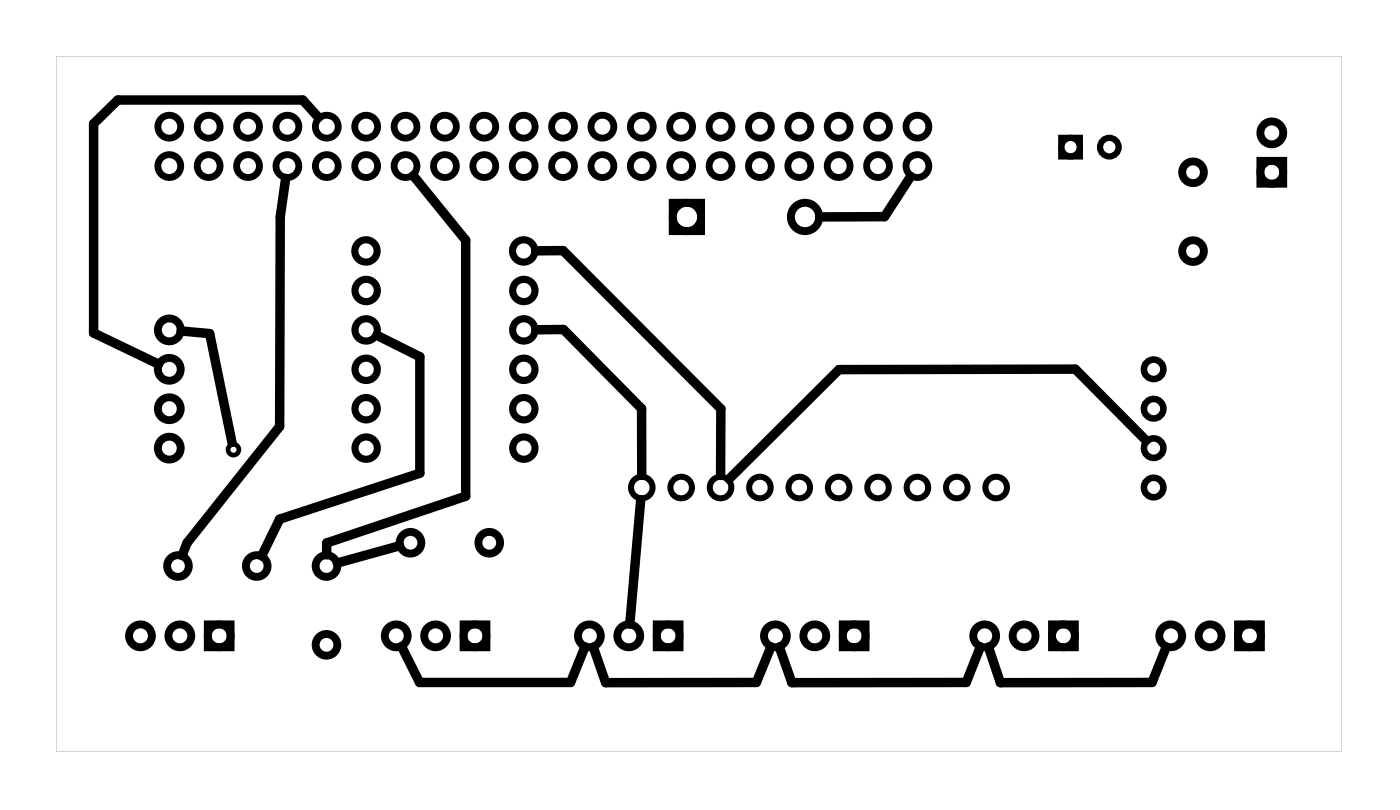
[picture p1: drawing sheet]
<svg xmlns="http://www.w3.org/2000/svg" width="90mm" height="52mm" viewBox="0 0 90 52" stroke-linecap="round" stroke-linejoin="round" font-family="sans-serif">
<path d="M3.6 3.6h82.9v44.8h-82.9zM3.6 3.6v44.8h82.9v-44.8z" fill="#000"/>
<g fill="none" stroke="#000" stroke-width=".51">
<path d="M43.4 13.1h1.8v1.8h-1.8zM81.3 10.4h1.5v1.4h-1.5zM13.4 40.2h1.5v1.5h-1.5zM29.9 40.2h1.5v1.5h-1.5zM42.4 40.2h1.4v1.5h-1.4zM54.4 40.2h1.4v1.5h-1.4zM67.9 40.2h1.4v1.5h-1.4zM79.9 40.2h1.4v1.5h-1.4z"/>
<circle cx="44.3" cy="14" r=".91"/>
<circle cx="51.9" cy="14" r=".91"/>
<circle cx="77" cy="11.1" r=".7"/>
<circle cx="77" cy="16.2" r=".7"/>
<circle cx="82" cy="11.1" r=".74"/>
<circle cx="82" cy="8.6" r=".74"/>
<circle cx="10.9" cy="23.8" r=".74"/>
<circle cx="10.9" cy="21.3" r=".74"/>
<circle cx="10.9" cy="28.9" r=".74"/>
<circle cx="10.9" cy="26.3" r=".74"/>
<circle cx="11.5" cy="36.5" r=".7"/>
<circle cx="16.6" cy="36.5" r=".7"/>
<circle cx="21.1" cy="36.5" r=".7"/>
<circle cx="26.5" cy="35" r=".7"/>
<circle cx="31.6" cy="35" r=".7"/>
<circle cx="9.1" cy="41" r=".74"/>
<circle cx="11.6" cy="41" r=".74"/>
<circle cx="14.1" cy="41" r=".74"/>
<circle cx="21.1" cy="41.6" r=".7"/>
<circle cx="25.6" cy="41" r=".74"/>
<circle cx="28.1" cy="41" r=".74"/>
<circle cx="30.6" cy="41" r=".74"/>
<circle cx="38" cy="41" r=".74"/>
<circle cx="40.6" cy="41" r=".74"/>
<circle cx="43.1" cy="41" r=".74"/>
<circle cx="50" cy="41" r=".74"/>
<circle cx="52.6" cy="41" r=".74"/>
<circle cx="55.1" cy="41" r=".74"/>
<circle cx="63.5" cy="41" r=".74"/>
<circle cx="66.1" cy="41" r=".74"/>
<circle cx="68.6" cy="41" r=".74"/>
<circle cx="75.5" cy="41" r=".74"/>
<circle cx="78.1" cy="41" r=".74"/>
<circle cx="80.6" cy="41" r=".74"/>
</g>
<g fill="none" stroke="#000" stroke-width=".4">
<path d="M68.5 8.9h1.2v1.2h-1.2z"/>
<circle cx="69.1" cy="9.5" r=".6"/>
<circle cx="71.6" cy="9.5" r=".6"/>
</g>
<g fill="none" stroke="#000" stroke-width=".42">
<circle cx="74.4" cy="28.9" r=".63"/>
<circle cx="74.4" cy="31.4" r=".63"/>
<circle cx="74.4" cy="23.8" r=".63"/>
<circle cx="74.4" cy="26.3" r=".63"/>
</g>
<g fill="none" stroke="#000" stroke-width=".46">
<circle cx="23.6" cy="16.2" r=".72"/>
<circle cx="23.6" cy="18.7" r=".72"/>
<circle cx="33.8" cy="16.2" r=".72"/>
<circle cx="33.8" cy="18.7" r=".72"/>
<circle cx="23.6" cy="21.3" r=".72"/>
<circle cx="23.6" cy="26.3" r=".72"/>
<circle cx="23.6" cy="28.9" r=".72"/>
<circle cx="23.6" cy="23.8" r=".72"/>
<circle cx="33.8" cy="21.3" r=".72"/>
<circle cx="33.8" cy="26.3" r=".72"/>
<circle cx="33.8" cy="23.8" r=".72"/>
<circle cx="33.8" cy="28.9" r=".72"/>
</g>
<g fill="none" stroke="#000" stroke-width=".39">
<circle cx="41.4" cy="31.4" r=".69"/>
<circle cx="43.9" cy="31.4" r=".69"/>
<circle cx="46.5" cy="31.4" r=".69"/>
<circle cx="49" cy="31.4" r=".69"/>
<circle cx="51.6" cy="31.4" r=".69"/>
<circle cx="54.1" cy="31.4" r=".69"/>
<circle cx="56.6" cy="31.4" r=".69"/>
<circle cx="59.2" cy="31.4" r=".69"/>
<circle cx="61.7" cy="31.4" r=".69"/>
<circle cx="64.3" cy="31.4" r=".69"/>
</g>
<g fill="none" stroke="#000" stroke-width=".44">
<circle cx="10.9" cy="10.7" r=".74"/>
<circle cx="10.9" cy="8.2" r=".74"/>
<circle cx="13.5" cy="10.7" r=".74"/>
<circle cx="13.5" cy="8.2" r=".74"/>
<circle cx="16" cy="10.7" r=".74"/>
<circle cx="16" cy="8.2" r=".74"/>
<circle cx="18.5" cy="10.7" r=".74"/>
<circle cx="18.5" cy="8.2" r=".74"/>
<circle cx="21.1" cy="10.7" r=".74"/>
<circle cx="21.1" cy="8.2" r=".74"/>
<circle cx="23.6" cy="10.7" r=".74"/>
<circle cx="23.6" cy="8.2" r=".74"/>
<circle cx="26.2" cy="10.7" r=".74"/>
<circle cx="26.2" cy="8.2" r=".74"/>
<circle cx="28.7" cy="10.7" r=".74"/>
<circle cx="28.7" cy="8.2" r=".74"/>
<circle cx="31.2" cy="10.7" r=".74"/>
<circle cx="31.2" cy="8.2" r=".74"/>
<circle cx="33.8" cy="10.7" r=".74"/>
<circle cx="33.8" cy="8.2" r=".74"/>
<circle cx="36.3" cy="10.7" r=".74"/>
<circle cx="36.3" cy="8.2" r=".74"/>
<circle cx="38.9" cy="10.7" r=".74"/>
<circle cx="38.9" cy="8.2" r=".74"/>
<circle cx="41.4" cy="10.7" r=".74"/>
<circle cx="41.4" cy="8.2" r=".74"/>
<circle cx="43.9" cy="10.7" r=".74"/>
<circle cx="43.9" cy="8.2" r=".74"/>
<circle cx="46.5" cy="10.7" r=".74"/>
<circle cx="46.5" cy="8.2" r=".74"/>
<circle cx="49" cy="10.7" r=".74"/>
<circle cx="49" cy="8.2" r=".74"/>
<circle cx="51.6" cy="10.7" r=".74"/>
<circle cx="51.6" cy="8.2" r=".74"/>
<circle cx="54.1" cy="10.7" r=".74"/>
<circle cx="54.1" cy="8.2" r=".74"/>
<circle cx="56.6" cy="10.7" r=".74"/>
<circle cx="56.6" cy="8.2" r=".74"/>
<circle cx="59.2" cy="10.7" r=".74"/>
<circle cx="59.2" cy="8.2" r=".74"/>
</g>
<circle cx="15.1" cy="29" r=".35" fill="none" stroke="#000" stroke-width=".3"/>
<g fill="none" stroke="#000" stroke-width=".61">
<path d="M18.4 11.5l-.3 2.5-.1 13.5-5.9 7.5-.4 .8M20.5 7.6l-1-1.2h-11.9l-1.6 1.6v13.5l4.2 2M26.7 11.3l3.3 4.2v16.5l-8.9 3v.8M34.6 16.2h1.7l10.2 10.2v4.2M58.7 11.4l-1.6 2.6h-4.2M11.7 21.3l1.8 .2 1.5 7M24.3 21.6l2.8 1.4v7.5l-9.1 3-1.1 2.3M25.8 35.2l-4 1.1M34.6 21.3l1.7-.1 5.1 5.1v4.3M41.3 32.2l-.7 8M73.9 28.4l-4.5-4.6h-15.3l-7.1 7.1M25.9 41.7l1.2 2.3h9.7l.9-2.3"/>
<path d="M49.7 41.7l-.9 2.3h-9.7l-.8-2.3M63.2 41.7l-.9 2.3h-11.2l-.8-2.3M75.2 41.7l-.9 2.3h-9.8l-.7-2.3"/>
</g>
</svg>
